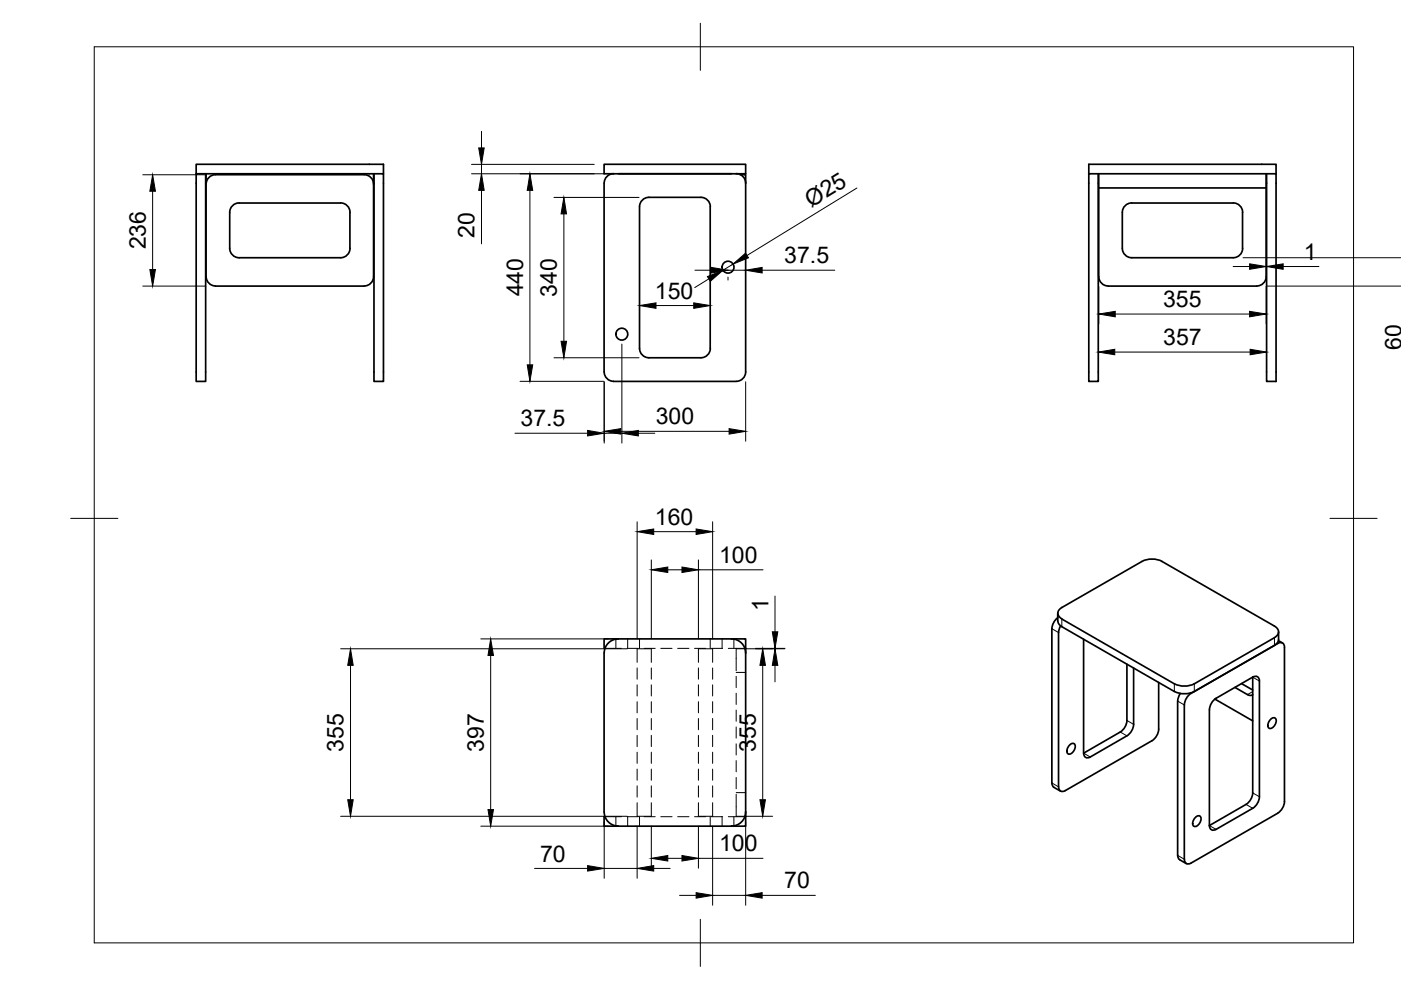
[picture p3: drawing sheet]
<svg xmlns="http://www.w3.org/2000/svg" width="297mm" height="210mm" viewBox="0 0 297 210" stroke-linecap="round" stroke-linejoin="round" font-family="sans-serif">
<defs><g id="words">
<g font-size="4.9">
<text x="172" y="44" transform="rotate(-31 172 44)">Ø25</text>
<text x="30.9" y="52.9" transform="rotate(-90 30.9 52.9)">236</text>
<text x="100.6" y="50.5" transform="rotate(-90 100.6 50.5)">20</text>
<text x="166.3" y="55.8">37.5</text>
<text x="276.4" y="55.1">1</text>
<text x="110.9" y="62.8" transform="rotate(-90 110.9 62.8)">440</text>
<text x="118.1" y="62.9" transform="rotate(-90 118.1 62.9)">340</text>
<text x="138.9" y="63.3">150</text>
<text x="246.6" y="65.1">355</text>
<text x="246.6" y="73.2">357</text>
<text x="297.1" y="74.2" transform="rotate(-90 297.1 74.2)">60</text>
<text x="139" y="90">300</text>
<text x="110.4" y="90.4">37.5</text>
<text x="138.9" y="111.3">160</text>
<text x="152.5" y="119.4">100</text>
<text x="162.9" y="129.6" transform="rotate(-90 162.9 129.6)">1</text>
<text x="72.9" y="159.4" transform="rotate(-90 72.9 159.4)">355</text>
<text x="102.6" y="159.4" transform="rotate(-90 102.6 159.4)">397</text>
<text x="160.2" y="159.4" transform="rotate(-90 160.2 159.4)">355</text>
<text x="114.5" y="182.7">70</text>
<text x="152.5" y="180.5">100</text>
<text x="166.3" y="188.4">70</text>
</g>
</g></defs>
<!-- layer: Visible -->
<g fill="none" stroke="#000" stroke-width=".36">
<path d="M41.6 36.8v44.1h2v-44.1M41.6 36.8h39.7v44.1h-2v-44.1M41.6 36.8v-2h39.7v2M43.7 36.8v21.8M77.2 37h-31.5a2 2 0 0 0-2 2M77.2 37a2 2 0 0 1 2 2M79.2 36.8v21.8a2 2 0 0 1-2 2M128.1 34.8h30v2h-30zM128.1 38.8v40.1M130.1 36.8a2 2 0 0 0-2 2M156.1 36.8a2 2 0 0 1 2 2M157 37h1.1v41.8a2 2 0 0 1-2 2"/>
<path d="M230.8 36.8v-2h39.8v2M232.9 36.8v44.1h-2.1v-44.1h39.8v44.1h-2.1v-44.1M232.9 36.8v3h35.6v-3M232.9 39.8l.1 18.8a2 2 0 0 0 2 2l31.4 .1a2.04 2.04 0 0 0 2.1-2.1v-18.8M43.7 58.6a2 2 0 0 0 2 2l31.5 .1M48.7 45v7.6a2 2 0 0 0 2 2M50.7 43h21.5a2 2 0 0 1 2 2M50.7 43a2 2 0 0 0-2 2M74.2 45v7.6a2 2 0 0 1-2 2h-21.5M148.6 41.8h-11a2 2 0 0 0-2 2v30.1M148.6 41.8a2 2 0 0 1 2 2v30.1M238 45v7.6a2 2 0 0 0 1.9 2h21.6a2 2 0 0 0 2-2"/>
<path d="M238 45a1.96 1.96 0 0 1 1.9-2h21.6a2 2 0 0 1 2 2M263.4 45v7.7M128.1 78.8a2 2 0 0 0 2 2M135.6 73.9a2 2 0 0 0 2 2h11M150.6 73.9a2 2 0 0 1-2 2M130.1 80.9h26M128.1 138.5v33.7M128.2 137.5h-.1v-2h30v2h-.2M131.1 135.5a2.99 2.99 0 0 0-3 3M155.1 135.5a2.99 2.99 0 0 1 3 3M157.9 137.6h.2v.9M158.1 138.5v33.7"/>
<path d="M223 133.3v32.7M224.3 130v1.7a1.49 1.49 0 0 0 .9 1.2M224.3 131l-.9 1-.4 1.3M224.9 132.7l-.5 1.4v32.7a.87 .87 0 0 0 .5 .9 .87 .87 0 0 0 1-.1M225.1 128.8l17-9.8a4.7 4.7 0 0 1 4.3 0l23.8 13.8a1.29 1.29 0 0 1 .9 1.2 1.29 1.29 0 0 1-.9 1.2M225.1 132.9l23.9 13.7M225.1 131.2l23.9 13.8M225.2 128.8a1.29 1.29 0 0 0-.9 1.2 1.29 1.29 0 0 0 .9 1.2M229.7 135.5v24.2M270.2 135.2l-17 9.8a4.7 4.7 0 0 1-4.2 0M271.1 135.8l.8 .5M271.1 134v1.6a1.49 1.49 0 0 1-.9 1.2"/>
<path d="M272.3 137.3v32.7M272.3 137.2a.86 .86 0 0 0-.4-.9 .86 .86 0 0 0-1 .1l-18.4 10.6M226.8 157.9a.65 .65 0 0 1 1.1 0 1.54 1.54 0 0 1-1.4 1.9 1.42 1.42 0 0 1 .3-1.9zM238.9 140.8v12l-.4 1.3-1 1.1-7.8 4.5M240.3 141.6v12M240.4 153.6l-.2 .9-.9 1.2-8.1 4.8a.86 .86 0 0 1-1 .1 .86 .86 0 0 1-.4-.9M245.7 144.7v9.9l-.2 .9-.5 .9-.7 .6-18.5 10.6M249 146.6a4.7 4.7 0 0 0 4.2 0M250.2 147l-.4 .8-.1 .8v32.8M251.1 149.5v32.7M252.5 147l-1 1.1-.4 1.4M256.4 150.5v24.5"/>
<path d="M257.6 148.2l8 4.6M257.8 148l-1 1.1-.4 1.4M261.8 145.7l2.7 1.6a.91 .91 0 0 0 1.1 0M263.2 144.9l2.4 1.4M265.6 143.6v24.5M265.6 143.6l-7.8 4.5M265.6 143.6h.1M265.6 143.6a.86 .86 0 0 1 1-.1 .86 .86 0 0 1 .4 .9v25l-.7 1.3-.7 .7-7.8 4.4M269.4 152.5a.65 .65 0 0 1 1.1-.1 1.54 1.54 0 0 1-1.4 2 1.42 1.42 0 0 1 .3-1.9zM128.1 172.2a2.99 2.99 0 0 0 3 2.9M128.2 173.2h-.1v2h30v-2h-.2M158.1 172.2v.9h-.2"/>
<path d="M158.1 172.2a2.99 2.99 0 0 1-3 2.9M223 166l.1 .6 .3 .3M223.4 166.9l1.5 .8M253.5 173.3a.65 .65 0 0 1 1.1-.1 1.54 1.54 0 0 1-1.5 2 1.42 1.42 0 0 1 .4-1.9zM256.4 175a.86 .86 0 0 0 .4 .9 .86 .86 0 0 0 1-.1M265.6 168.1l-.2 .9-.8 1.3-8.2 4.7M270.9 172.4l-18.4 10.6M272.3 169.9l-.4 1.4-1 1.1M249.7 181.3l.2 .8 1.6 1M251.1 182.2a.86 .86 0 0 0 .4 .9 .86 .86 0 0 0 1-.1"/>
<circle cx="154.4" cy="56.6" r="1.26"/>
<circle cx="131.8" cy="70.8" r="1.26"/>
</g>
<!-- layer: Hidden -->
<g fill="none" stroke="#000" stroke-width=".21">
<path d="M128.2 137.5h3.6M130.6 135.5v2M133 137.5h2.3M133.1 135.5v2M135.6 135.5v2M136.5 137.5h2.4M140.1 137.5h2.4M143.7 137.5h2.4M147.3 137.5h2.3M150.6 135.5v2M150.8 137.5h2.4M153.1 135.5v2"/>
<path d="M154.4 137.5h3.5M155.6 135.5v2M157.9 137.6h-1.8v4.6M135.1 140.4v-2.8h3v2.8M135.1 141.6v2.4M135.1 145.2v2.4M135.1 148.8v2.3M135.1 152.3v2.4M135.1 155.9v2.4M135.1 159.5v2.4M138.1 141.6v2.4M138.1 145.2v2.4"/>
<path d="M138.1 148.8v2.3M138.1 152.3v2.4M138.1 155.9v2.4M138.1 159.5v2.4M148.1 140.4v-2.8h3v2.8M148.1 141.6v2.4M148.1 145.2v2.4M148.1 148.8v2.3M148.1 152.3v2.4M148.1 155.9v2.4M148.1 159.5v2.4M151.1 141.6v2.4"/>
<path d="M151.1 145.2v2.4M151.1 148.8v2.3M151.1 152.3v2.4M151.1 155.9v2.4M151.1 159.5v2.4M156.1 142.6h2M156.1 143.4v2.4M156.1 147v2.4M156.1 150.6v2.3M156.1 154.1v2.4M156.1 157.7v2.4M128.2 173.2h3.6"/>
<path d="M130.6 173.2v2M133 173.2h2.3M133.1 173.2v2M135.1 163.1v2.3M135.1 166.6v2.4M135.1 170.2v2.9h3v-2.9M135.6 173.2v2M136.5 173.2h2.4M138.1 163.1v2.3M138.1 166.6v2.4M140.1 173.2h2.4M143.7 173.2h2.4"/>
<path d="M147.3 173.2h2.3M148.1 170.2v2.9h3v-2.9M148.1 163.1v2.3M148.1 166.6v2.4M150.6 173.2v2M150.8 173.2h2.4M151.1 163.1v2.3M151.1 166.6v2.4M153.1 173.2v2M154.4 173.2h3.5M155.6 173.2v2M156.1 168.4v4.7h1.8"/>
<path d="M156.1 168.1h2M156.1 161.3v2.4M156.1 164.8v2.4"/>
</g>
<!-- layer: Visible Narrow -->
<g fill="none" stroke="#000" stroke-width=".21">
<path d="M223 133.3l1.4 .8M225.1 131.2v1.7M270.2 135.2v1.6M270.8 136.4h.1M229.7 159.7l1.5 .8M237.5 155.2l1.4 .8M238.9 152.8l1.4 .8M249 145v1.6M249.7 148.6l1.4 .9M252.4 147h.1M253.2 145v1.6M265.6 143.6l1.4 .8"/>
<path d="M265.6 146.6l-1.1 .7M223 166l1.4 .8M256.4 175l1.4 .8M264.2 170.6l1.4 .8M265.6 168.1l1.4 .8M249.7 181.4l1.4 .8"/>
</g>
<!-- layer: BORDER -->
<path d="M20 9.9h267v190h-267zM148.5 4.9v10M15 109.9h10M282 109.9h10M148.5 194.9v10" fill="none" stroke="#000" stroke-width=".21"/>
<!-- layer: FD_Dimensions -->
<g fill="none" stroke="#000" stroke-width=".21">
<path d="M30.3 37.1h13.3M100 36.8h28M100 34.9h26M102.1 27.8v3.6M102.1 34.9v1.9M181.7 39.9l-23.3 14.3M32.4 40.5v16.6M102.1 40.4v11.3M112.4 40.4v37M117.5 41.9h18M119.5 45.4v27M147.3 57.3h3.5"/>
<path d="M150.3 59.1l-3 1.9M154.3 58.8v.6M154.3 57.3h3.8M155.4 56l-2.1 1.3M161.6 57.3h15.4M261.5 56.5h3.4M263.5 54.6h33.5M268.5 56.5h.1M272.1 56.5h7.5M30.3 60.7h13.3M117.5 75.9h18M131.8 73v21"/>
<path d="M139.1 64.8h8M233 60.7v8M236.3 74.6h28.7M236.5 66.6h28.4M268.5 60.7v8M268.5 60.7h28.5M109.2 91.9h15.4M110.3 80.8h17.7M128.1 81v13M128.1 91.9h3.7M131.6 91.5h23M135.3 91.9h3.5"/>
<path d="M158.1 81v12.5M135.1 110.6v24.9M138.1 118.7v16.8M138.6 112.7h9M148.1 118.7v16.8M151.1 110.6v24.9M72.2 137.6h60.8M101.9 135.5h27.1M104 139v32.7M141.6 120.8h3M148.1 120.8h13.7M158.2 137.6h8.2"/>
<path d="M160.2 137.5h6.2M164.3 126.4v7.6M164.3 137.5v.1M74.3 141.1v28.5M161.7 141.1v28.5M164.3 141.1v3.5M72.2 173.1h60.8M101.9 175.2h27.1M128.1 174.3v11.9M135.1 175.2v11M138.1 175.2v8.9M148.1 175.2v8.9"/>
<path d="M151.1 175.2v16.7M158.1 174.3v17.6M158.2 173.1h5.6M113.3 184.1h11.3M128.1 184.1h7M138.6 184.1h3.5M141.6 182h3M144.1 189.8h3.5M148.1 182h13.7M151.1 189.8h7M161.6 189.8h11.3"/>
</g>
<g fill="#000" stroke="#000" stroke-width=".21">
<path d="M101.5 31.4h1.2l-.6 3.5zM32.4 37.1l.6 3.4h-1.2zM31.8 57.1h1.2l-.6 3.6zM102.1 36.8l.6 3.6h-1.2zM112.4 36.8l.5 3.6h-1.1zM119.5 41.9l.6 3.5h-1.1zM150 58.6l3.3-1.3-2.7 2.3zM150.8 56.7l3.5 .6-3.5 .6zM155.4 56l2.7-2.3 .6 1zM158.1 57.3l3.5-.6v1.2zM264.9 55.9l3.6 .6-3.6 .6zM268.5 56.5l3.6-.6v1.2z"/>
<path d="M111.8 77.4h1.1l-.5 3.4zM119 72.4h1.1l-.6 3.5zM135.6 64.8l3.5-.6v1.2zM147.1 64.2l3.5 .6-3.5 .6zM232.9 74.6l3.4-.5v1.1zM233 66.6l3.5-.6v1.2zM264.9 66l3.6 .6-3.6 .6zM265 74.1l3.5 .5-3.5 .6zM124.6 91.3l3.5 .6-3.5 .5zM128.1 91.5l3.5-.6v1.1zM131.8 91.9l3.5-.6v1.1zM154.6 90.9l3.5 .6-3.5 .5z"/>
<path d="M135.1 112.7l3.5-.5v1.1zM147.6 112.2l3.5 .5-3.5 .6zM104 135.5l.6 3.5h-1.1zM138.1 120.8l3.5-.6v1.2zM144.6 120.2l3.5 .6-3.5 .6zM163.7 134h1.2l-.6 3.5zM74.3 137.6l.6 3.5h-1.2zM161.7 137.6l.6 3.5h-1.2zM164.3 137.6l.6 3.5h-1.2zM73.7 169.6h1.2l-.6 3.5zM103.5 171.7h1.1l-.6 3.5zM161.1 169.6h1.2l-.6 3.5z"/>
<path d="M124.6 183.5l3.5 .6-3.5 .6zM135.1 184.1l3.5-.6v1.2zM138.1 182l3.5-.6v1.2zM144.6 181.4l3.5 .6-3.5 .6zM147.6 189.3l3.5 .5-3.5 .6zM158.1 189.8l3.5-.5v1.1z"/>
</g>
<use href="#words"/>
</svg>
